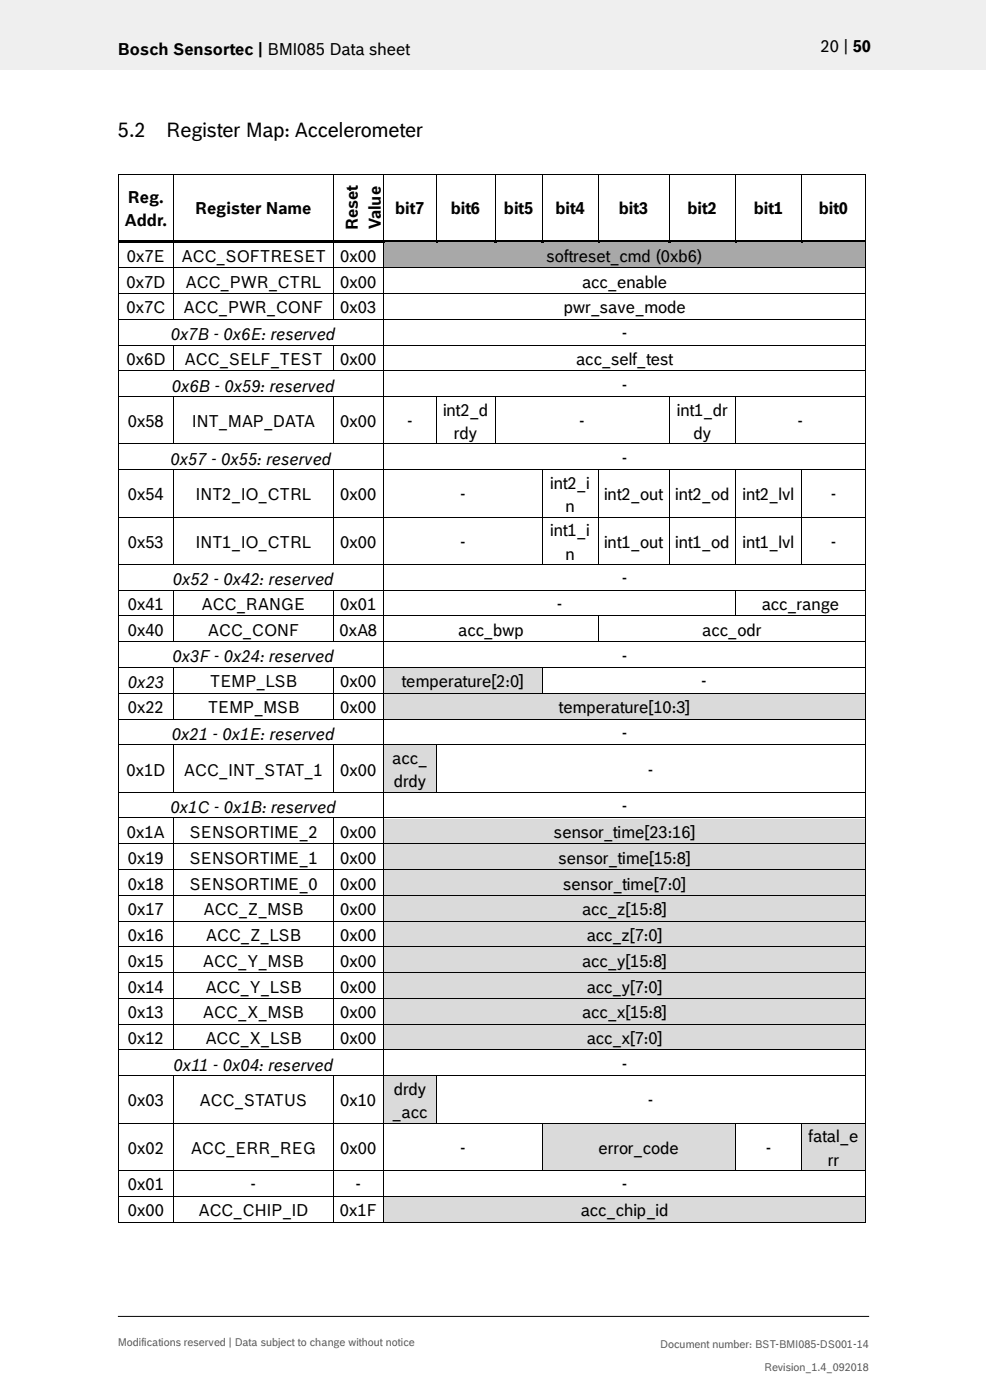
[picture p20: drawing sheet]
<svg xmlns="http://www.w3.org/2000/svg" width="210mm" height="297mm" viewBox="0 0 210 297" stroke-linecap="round" stroke-linejoin="round" font-family="sans-serif">
<defs><g id="words">
<g font-size="4.2">
<text x="25" y="29">5.2</text>
<text x="35.2" y="29">Register Map: Accelerometer</text>
</g>
<g font-size="3.5">
<text x="25" y="11.6">Bosch Sensortec | BMI085 Data sheet</text>
<text x="174.1" y="11">20 | 50</text>
<text x="26.5" y="48">Addr.</text>
<text x="27.1" y="43">Reg.</text>
<text x="41.4" y="45.5">Register Name</text>
<text x="83.8" y="45.5">bit7</text>
<text x="95.6" y="45.5">bit6</text>
<text x="106.9" y="45.5">bit5</text>
<text x="117.8" y="45.5">bit4</text>
<text x="131.3" y="45.5">bit3</text>
<text x="145.8" y="45.5">bit2</text>
<text x="159.9" y="45.5">bit1</text>
<text x="173.7" y="45.5">bit0</text>
<text x="75.9" y="48.8" transform="rotate(-90 75.9 48.8)">Reset</text>
<text x="80.8" y="48.6" transform="rotate(-90 80.8 48.6)">Value</text>
<text x="26.9" y="55.5">0x7E</text>
<text x="38.5" y="55.5">ACC_SOFTRESET</text>
<text x="72.2" y="55.5">0x00</text>
<text x="116" y="55.5">softreset_cmd (0xb6)</text>
<text x="26.8" y="61">0x7D</text>
<text x="39.3" y="61">ACC_PWR_CTRL</text>
<text x="72.2" y="61">0x00</text>
<text x="123.5" y="61">acc_enable</text>
<text x="26.8" y="66.5">0x7C</text>
<text x="38.9" y="66.5">ACC_PWR_CONF</text>
<text x="72.2" y="66.5">0x03</text>
<text x="119.6" y="66.5">pwr_save_mode</text>
<text x="131.9" y="71.9">-</text>
<text x="26.8" y="77.4">0x6D</text>
<text x="36.2" y="72.1">0x7B - 0x6E: reserved</text>
<text x="39.2" y="77.4">ACC_SELF_TEST</text>
<text x="72.2" y="77.4">0x00</text>
<text x="122.2" y="77.4">acc_self_test</text>
<text x="36.4" y="83.1">0x6B - 0x59: reserved</text>
<text x="131.9" y="82.9">-</text>
<text x="94" y="88.2">int2_d</text>
<text x="143.6" y="88.2">int1_dr</text>
<text x="27.1" y="90.6">0x58</text>
<text x="40.7" y="90.6">INT_MAP_DATA</text>
<text x="72.2" y="90.6">0x00</text>
<text x="86.4" y="90.6">-</text>
<text x="96.3" y="93.1">rdy</text>
<text x="122.9" y="90.6">-</text>
<text x="147.1" y="93.1">dy</text>
<text x="169.2" y="90.6">-</text>
<text x="36.2" y="98.6">0x57 - 0x55: reserved</text>
<text x="131.9" y="98.4">-</text>
<text x="27.1" y="106.2">0x54</text>
<text x="41.5" y="106.2">INT2_IO_CTRL</text>
<text x="72.2" y="106.2">0x00</text>
<text x="97.6" y="106.2">-</text>
<text x="116.7" y="103.7">int2_i</text>
<text x="128.1" y="106.2">int2_out</text>
<text x="143.2" y="106.2">int2_od</text>
<text x="157.5" y="106.2">int2_lvl</text>
<text x="176.2" y="106.2">-</text>
<text x="116.7" y="113.7">int1_i</text>
<text x="120" y="108.6">n</text>
<text x="27.1" y="116.2">0x53</text>
<text x="41.5" y="116.2">INT1_IO_CTRL</text>
<text x="72.2" y="116.2">0x00</text>
<text x="97.6" y="116.2">-</text>
<text x="120" y="118.7">n</text>
<text x="128.1" y="116.2">int1_out</text>
<text x="143.2" y="116.2">int1_od</text>
<text x="157.5" y="116.2">int1_lvl</text>
<text x="176.2" y="116.2">-</text>
<text x="36.7" y="124.2">0x52 - 0x42: reserved</text>
<text x="131.9" y="124">-</text>
<text x="27.1" y="129.5">0x41</text>
<text x="42.8" y="129.5">ACC_RANGE</text>
<text x="72.2" y="129.5">0x01</text>
<text x="118.1" y="129.5">-</text>
<text x="161.6" y="129.5">acc_range</text>
<text x="27.1" y="134.9">0x40</text>
<text x="44.1" y="134.9">ACC_CONF</text>
<text x="72" y="134.9">0xA8</text>
<text x="97.2" y="134.9">acc_bwp</text>
<text x="149" y="134.9">acc_odr</text>
<text x="36.6" y="140.5">0x3F - 0x24: reserved</text>
<text x="131.9" y="140.4">-</text>
<text x="27.1" y="146">0x23</text>
<text x="44.5" y="145.8">TEMP_LSB</text>
<text x="72.2" y="145.8">0x00</text>
<text x="85.3" y="145.8">temperature[2:0]</text>
<text x="148.7" y="145.8">-</text>
<text x="27.1" y="151.3">0x22</text>
<text x="44.1" y="151.3">TEMP_MSB</text>
<text x="72.2" y="151.3">0x00</text>
<text x="118.6" y="151.3">temperature[10:3]</text>
<text x="36.4" y="157">0x21 - 0x1E: reserved</text>
<text x="131.9" y="156.8">-</text>
<text x="26.8" y="164.5">0x1D</text>
<text x="39" y="164.5">ACC_INT_STAT_1</text>
<text x="72.2" y="164.5">0x00</text>
<text x="83.2" y="162.1">acc_</text>
<text x="83.5" y="167">drdy</text>
<text x="137.5" y="164.5">-</text>
<text x="36.2" y="172.5">0x1C - 0x1B: reserved</text>
<text x="131.9" y="172.3">-</text>
<text x="26.9" y="177.8">0x1A</text>
<text x="40.2" y="177.8">SENSORTIME_2</text>
<text x="72.2" y="177.8">0x00</text>
<text x="117.5" y="177.8">sensor_time[23:16]</text>
<text x="27.1" y="183.3">0x19</text>
<text x="40.2" y="183.3">SENSORTIME_1</text>
<text x="72.2" y="183.3">0x00</text>
<text x="118.5" y="183.3">sensor_time[15:8]</text>
<text x="27.1" y="188.7">0x18</text>
<text x="40.2" y="188.7">SENSORTIME_0</text>
<text x="72.2" y="188.7">0x00</text>
<text x="119.5" y="188.7">sensor_time[7:0]</text>
<text x="27.1" y="194.2">0x17</text>
<text x="43.2" y="194.2">ACC_Z_MSB</text>
<text x="72.2" y="194.2">0x00</text>
<text x="123.5" y="194.2">acc_z[15:8]</text>
<text x="27.1" y="199.6">0x16</text>
<text x="43.6" y="199.6">ACC_Z_LSB</text>
<text x="72.2" y="199.6">0x00</text>
<text x="124.5" y="199.6">acc_z[7:0]</text>
<text x="27.1" y="205.1">0x15</text>
<text x="43.1" y="205.1">ACC_Y_MSB</text>
<text x="72.2" y="205.1">0x00</text>
<text x="123.5" y="205.1">acc_y[15:8]</text>
<text x="27.1" y="210.6">0x14</text>
<text x="43.6" y="210.6">ACC_Y_LSB</text>
<text x="72.2" y="210.6">0x00</text>
<text x="124.5" y="210.6">acc_y[7:0]</text>
<text x="27.1" y="216.1">0x13</text>
<text x="27.1" y="221.5">0x12</text>
<text x="43.1" y="216.1">ACC_X_MSB</text>
<text x="43.6" y="221.5">ACC_X_LSB</text>
<text x="72.2" y="216.1">0x00</text>
<text x="72.2" y="221.5">0x00</text>
<text x="123.5" y="216.1">acc_x[15:8]</text>
<text x="124.5" y="221.5">acc_x[7:0]</text>
<text x="36.8" y="227.2">0x11 - 0x04: reserved</text>
<text x="131.9" y="227">-</text>
<text x="83.5" y="232.3">drdy</text>
<text x="27.1" y="234.7">0x03</text>
<text x="42.3" y="234.7">ACC_STATUS</text>
<text x="72.2" y="234.7">0x10</text>
<text x="83.2" y="237.2">_acc</text>
<text x="137.5" y="234.7">-</text>
<text x="27.1" y="244.8">0x02</text>
<text x="40.5" y="244.8">ACC_ERR_REG</text>
<text x="72.2" y="244.8">0x00</text>
<text x="97.6" y="244.8">-</text>
<text x="127" y="244.8">error_code</text>
<text x="162.4" y="244.8">-</text>
<text x="171.5" y="242.3">fatal_e</text>
<text x="175.6" y="247.3">rr</text>
<text x="27.1" y="252.6">0x01</text>
<text x="53.2" y="252.6">-</text>
<text x="75.4" y="252.6">-</text>
<text x="131.9" y="252.6">-</text>
<text x="27.1" y="258">0x00</text>
<text x="42.1" y="258">ACC_CHIP_ID</text>
<text x="72.1" y="258">0x1F</text>
<text x="123.2" y="258">acc_chip_id</text>
</g>
<g font-size="2.3" fill="#535f6b">
<text x="25" y="285.5">Modifications reserved | Data subject to change without notice</text>
<text x="140.1" y="285.9">Document number: BST-BMI085-DS001-14</text>
<text x="162.1" y="290.9">Revision_1.4_092018</text>
</g>
</g></defs>
<path d="M0 0h209.1v14.8h-209.1z" fill="#efeff0"/>
<g fill="none" stroke="#000" stroke-width=".21">
<path d="M25.1 37.1v13.8M25.2 37h11.5M36.8 37.1v13.8M36.9 37h33.7M70.7 37.1v13.8M70.8 37h10.5M81.4 37.1v13.8M81.5 37h11M92.5 37.1v13.8M92.6 37h12.3M105 37.1v13.8M105.1 37h9.8"/>
<path d="M115 37.1v13.8M115.1 37h11.7M126.9 37.1v13.8M127 37h14.9M141.9 37.1v13.8M142 37h14M156 37.1v13.8M156.1 37h13.9M170.1 37.1v13.8M170.1 37h13.5M183.6 37.1v13.8M25 279.3h159.4"/>
</g>
<path d="M25 36.9h.2v.2h-.2zM36.7 36.9h.2v.2h-.2zM70.6 36.9h.2v.2h-.2zM81.3 36.9h.2v.2h-.2zM92.5 36.9h.1v.2h-.1zM104.9 36.9h.2v.2h-.2zM114.9 36.9h.2v.2h-.2zM126.8 36.9h.2v.2h-.2zM141.9 36.9h.1v.2h-.1zM156 36.9h.1v.2h-.1zM170 36.9h.1v.2h-.1zM183.6 36.9h.1v.2h-.1z" fill="#000"/>
<path d="M81.4 51.4h102.1v5.3h-102.1z" fill-rule="evenodd" fill="#a8a8a8"/>
<path d="M82.6 51.6h99.8v4.9h-99.8z" fill="#a8a8a8"/>
<path d="M25 50.9h.2v.5h-.2zM36.7 51.4h.2zM70.6 51.4h.2z" fill="#000"/>
<g fill="#000">
<path d="M25.2 50.9h11.5v.5h-11.5z" fill-rule="evenodd"/>
<path d="M36.7 50.9h.6v.5h-.6z" fill-rule="evenodd"/>
<path d="M37.3 50.9h33.3v.5h-33.3z" fill-rule="evenodd"/>
<path d="M70.6 50.9h.5v.5h-.5z" fill-rule="evenodd"/>
<path d="M71.1 50.9h10.2v.5h-10.2z" fill-rule="evenodd"/>
</g>
<path d="M81.5 51.4h.3z" fill="#a8a8a8"/>
<path d="M81.3 51.4h.2z" fill="#000"/>
<g fill="#000">
<path d="M81.3 50.9h.5v.5h-.5z" fill-rule="evenodd"/>
<path d="M81.8 50.9h10.7v.5h-10.7z" fill-rule="evenodd"/>
</g>
<path d="M81.8 51.4h10.7" fill="none" stroke="#a8a8a8" stroke-width=".21"/>
<path d="M92.5 51.4h.5z" fill="#a8a8a8"/>
<g fill="#000">
<path d="M92.5 50.9h.5v.5h-.5z" fill-rule="evenodd"/>
<path d="M93 50.9h11.9v.5h-11.9z" fill-rule="evenodd"/>
</g>
<path d="M93 51.4h11.9" fill="none" stroke="#a8a8a8" stroke-width=".21"/>
<path d="M104.9 51.4h.6z" fill="#a8a8a8"/>
<g fill="#000">
<path d="M104.9 50.9h.6v.5h-.6z" fill-rule="evenodd"/>
<path d="M105.5 50.9h9.4v.5h-9.4z" fill-rule="evenodd"/>
</g>
<path d="M105.5 51.4h9.4" fill="none" stroke="#a8a8a8" stroke-width=".21"/>
<path d="M114.9 51.4h.5z" fill="#a8a8a8"/>
<g fill="#000">
<path d="M114.9 50.9h.5v.5h-.5z" fill-rule="evenodd"/>
<path d="M115.4 50.9h11.4v.5h-11.4z" fill-rule="evenodd"/>
</g>
<path d="M115.4 51.4h11.4" fill="none" stroke="#a8a8a8" stroke-width=".21"/>
<path d="M126.8 51.4h.5z" fill="#a8a8a8"/>
<g fill="#000">
<path d="M126.8 50.9h.5v.5h-.5z" fill-rule="evenodd"/>
<path d="M127.3 50.9h14.6v.5h-14.6z" fill-rule="evenodd"/>
</g>
<path d="M127.3 51.4h14.6" fill="none" stroke="#a8a8a8" stroke-width=".21"/>
<path d="M141.9 51.4h.5z" fill="#a8a8a8"/>
<g fill="#000">
<path d="M141.9 50.9h.5v.5h-.5z" fill-rule="evenodd"/>
<path d="M142.4 50.9h13.6v.5h-13.6z" fill-rule="evenodd"/>
</g>
<path d="M142.4 51.4h13.6" fill="none" stroke="#a8a8a8" stroke-width=".21"/>
<path d="M156 51.4h.5z" fill="#a8a8a8"/>
<g fill="#000">
<path d="M156 50.9h.5v.5h-.5z" fill-rule="evenodd"/>
<path d="M156.5 50.9h13.5v.5h-13.5z" fill-rule="evenodd"/>
</g>
<path d="M156.5 51.4h13.5" fill="none" stroke="#a8a8a8" stroke-width=".21"/>
<path d="M170 51.4h.5z" fill="#a8a8a8"/>
<g fill="#000">
<path d="M170 50.9h.5v.5h-.5z" fill-rule="evenodd"/>
<path d="M170.5 50.9h13.1v.5h-13.1z" fill-rule="evenodd"/>
</g>
<path d="M170.5 51.4h13.1" fill="none" stroke="#a8a8a8" stroke-width=".21"/>
<g fill="#000">
<path d="M25 56.7h.2v.2h-.2zM36.7 56.7h.2v.2h-.2zM70.6 56.7h.2v.2h-.2zM81.3 56.7h.2v.2h-.2zM183.6 50.9h.1v.5h-.1zM183.6 56.7h.1v.2h-.1zM25 62.1h.2v.2h-.2zM25 67.6h.2v.2h-.2zM25 73.1h.2v.2h-.2zM25 78.6h.2v.1h-.2zM36.7 62.1h.2v.2h-.2zM36.7 67.6h.2v.2h-.2z"/>
<path d="M36.7 73.1h.2v.2h-.2zM36.7 78.6h.2v.1h-.2zM70.6 62.1h.2v.2h-.2zM70.6 67.6h.2v.2h-.2zM70.6 73.1h.2v.2h-.2zM70.6 78.6h.2v.1h-.2zM81.3 62.1h.2v.2h-.2zM81.3 67.6h.2v.2h-.2zM81.3 73.1h.2v.2h-.2zM81.3 78.6h.2v.1h-.2zM183.6 62.1h.1v.2h-.1zM183.6 67.6h.1v.2h-.1z"/>
<path d="M183.6 73.1h.1v.2h-.1zM183.6 78.6h.1v.1h-.1zM25 84h.2v.2h-.2zM25 94.1h.2v.1h-.2zM25 99.6h.2v.1h-.2zM36.7 84h.2v.2h-.2zM36.7 94.1h.2v.1h-.2zM36.7 99.6h.2v.1h-.2zM70.6 84h.2v.2h-.2zM70.6 94.1h.2v.1h-.2zM70.6 99.6h.2v.1h-.2zM81.3 84h.2v.2h-.2z"/>
<path d="M81.3 94.1h.2v.1h-.2zM81.3 99.6h.2v.1h-.2zM92.5 84h.1v.2h-.1zM92.5 94.1h.1v.1h-.1zM104.9 84h.2v.2h-.2zM104.9 94.1h.2v.1h-.2zM114.9 99.6h.2v.1h-.2zM126.8 99.6h.2v.1h-.2zM141.9 84h.1v.2h-.1zM141.9 94.1h.1v.1h-.1zM141.9 99.6h.1v.1h-.1zM156 84h.1v.2h-.1z"/>
<path d="M156 94.1h.1v.1h-.1zM156 99.6h.1v.1h-.1zM170 99.6h.1v.1h-.1zM183.6 84h.1v.2h-.1zM183.6 94.1h.1v.1h-.1zM183.6 99.6h.1v.1h-.1zM25 109.6h.2v.2h-.2zM25 119.7h.2v.1h-.2zM36.7 109.6h.2v.2h-.2zM36.7 119.7h.2v.1h-.2zM70.6 109.6h.2v.2h-.2zM70.6 119.7h.2v.1h-.2z"/>
<path d="M81.3 109.6h.2v.2h-.2zM81.3 119.7h.2v.1h-.2zM114.9 109.6h.2v.2h-.2zM114.9 119.7h.2v.1h-.2zM126.8 109.6h.2v.2h-.2zM126.8 119.7h.2v.1h-.2zM141.9 109.6h.1v.2h-.1zM141.9 119.7h.1v.1h-.1zM156 109.6h.1v.2h-.1zM156 119.7h.1v.1h-.1zM170 109.6h.1v.2h-.1zM170 119.7h.1v.1h-.1z"/>
<path d="M183.6 109.6h.1v.2h-.1zM183.6 119.7h.1v.1h-.1zM25 125.1h.2v.2h-.2zM25 130.6h.2v.2h-.2zM25 136.1h.2v.1h-.2zM36.7 125.1h.2v.2h-.2zM36.7 130.6h.2v.2h-.2zM36.7 136.1h.2v.1h-.2zM70.6 125.1h.2v.2h-.2zM70.6 130.6h.2v.2h-.2zM70.6 136.1h.2v.1h-.2zM81.3 125.1h.2v.2h-.2z"/>
<path d="M81.3 130.6h.2v.2h-.2zM81.3 136.1h.2v.1h-.2zM126.8 130.6h.2v.2h-.2zM126.8 136.1h.2v.1h-.2zM156 125.1h.1v.2h-.1zM156 130.6h.1v.2h-.1zM183.6 125.1h.1v.2h-.1zM183.6 130.6h.1v.2h-.1zM183.6 136.1h.1v.1h-.1z"/>
</g>
<g fill="none" stroke="#000" stroke-width=".21">
<path d="M25.1 51.4v5.3M25.1 56.9v5.2M25.2 56.8h11.5M36.8 51.4v5.3M36.8 56.9v5.2M36.9 56.8h33.7M70.7 51.4v5.3M70.7 56.9v5.2M70.8 56.8h10.5M81.4 51.4v5.3M81.4 56.9v5.2M81.5 56.8h102.1"/>
<path d="M183.6 51.4v5.3M183.6 56.9v5.2M25.1 62.3v5.3M25.1 67.8v5.3M25.1 73.3v5.3M25.1 78.7v5.3M25.2 62.2h11.5M25.2 67.7h11.5M25.2 73.2h11.5M25.2 78.7h11.5M36.8 62.3v5.3M36.8 73.3v5.3"/>
<path d="M36.9 62.2h33.7M36.9 67.7h33.7M36.9 73.2h33.7M36.9 78.7h33.7M70.7 62.3v5.3M70.7 73.3v5.3M70.8 62.2h10.5M70.8 67.7h10.5M70.8 73.2h10.5M70.8 78.7h10.5M81.4 62.3v5.3M81.4 67.8v5.3"/>
<path d="M81.4 73.3v5.3M81.4 78.7v5.3M81.5 62.2h102.1M81.5 67.7h102.1M81.5 73.2h102.1M81.5 78.7h102.1M183.6 62.3v5.3M183.6 67.8v5.3M183.6 73.3v5.3M183.6 78.7v5.3M25.1 84.2v9.9M25.1 94.2v5.4"/>
<path d="M25.1 99.7v9.9M25.2 84.1h11.5M25.2 94.1h11.5M25.2 99.7h11.5M36.8 84.2v9.9M36.8 99.7v9.9M36.9 84.1h33.7M36.9 94.1h33.7M36.9 99.7h33.7M70.7 84.2v9.9M70.7 99.7v9.9M70.8 84.1h10.5"/>
<path d="M70.8 94.1h10.5M70.8 99.7h10.5M81.4 84.2v9.9M81.4 94.2v5.4M81.4 99.7v9.9M81.5 84.1h11M81.5 94.1h11M81.5 99.7h33.4M92.5 84.2v9.9M92.6 84.1h12.3M92.6 94.1h12.3M105 84.2v9.9"/>
<path d="M105.1 84.1h36.8M105.1 94.1h36.8M115 99.7v9.9M115.1 99.7h11.7M126.9 99.7v9.9M127 99.7h14.9M141.9 84.2v9.9M141.9 99.7v9.9M142 84.1h14M142 94.1h14M142 99.7h14M156 84.2v9.9"/>
<path d="M156 99.7v9.9M156.1 84.1h27.5M156.1 94.1h27.5M156.1 99.7h13.9M170.1 99.7v9.9M170.1 99.7h13.5M183.6 84.2v9.9M183.6 94.2v5.4M183.6 99.7v9.9M25.1 109.8v9.9M25.1 119.8v5.3M25.2 109.7h11.5"/>
<path d="M25.2 119.8h11.5M36.8 109.8v9.9M36.9 109.7h33.7M36.9 119.8h33.7M70.7 109.8v9.9M70.8 109.7h10.5M70.8 119.8h10.5M81.4 109.8v9.9M81.4 119.8v5.3M81.5 109.7h33.4M81.5 119.8h33.4M115 109.8v9.9"/>
<path d="M115.1 109.7h11.7M115.1 119.8h11.7M126.9 109.8v9.9M127 109.7h14.9M127 119.8h14.9M141.9 109.8v9.9M142 109.7h14M142 119.8h14M156 109.8v9.9M156.1 109.7h13.9M156.1 119.8h13.9M170.1 109.8v9.9"/>
<path d="M170.1 109.7h13.5M170.1 119.8h13.5M183.6 109.8v9.9M183.6 119.8v5.3M25.1 125.3v5.3M25.1 130.8v5.3M25.1 136.2v5.3M25.2 125.2h11.5M25.2 130.7h11.5M25.2 136.1h11.5M36.8 125.3v5.3M36.8 130.8v5.3"/>
<path d="M36.9 125.2h33.7M36.9 130.7h33.7M36.9 136.1h33.7M70.7 125.3v5.3M70.7 130.8v5.3M70.8 125.2h10.5M70.8 130.7h10.5M70.8 136.1h10.5M81.4 125.3v5.3M81.4 130.8v5.3M81.4 136.2v5.3M81.5 125.2h74.5"/>
<path d="M81.5 130.7h45.3M81.5 136.1h45.3M126.9 130.8v5.3M127 130.7h29M127 136.1h56.6M156 125.3v5.3M156.1 125.2h27.5M156.1 130.7h27.5M183.6 125.3v5.3M183.6 130.8v5.3M183.6 136.2v5.3"/>
</g>
<path d="M81.4 141.7h33.5v5.3h-33.5z" fill-rule="evenodd" fill="#dadada"/>
<path d="M82.6 141.9h31.2v4.9h-31.2z" fill="#dadada"/>
<path d="M25 141.5h.2v.2h-.2zM36.7 141.5h.2v.2h-.2zM70.6 141.5h.2v.2h-.2zM81.3 141.5h.2v.2h-.2zM114.9 141.5h.2v.2h-.2zM183.6 141.5h.1v.2h-.1z" fill="#000"/>
<path d="M25.1 141.7v5.3M25.2 141.6h11.5M36.8 141.7v5.3M36.9 141.6h33.7M70.7 141.7v5.3M70.8 141.6h10.5M81.4 141.7v5.3M81.5 141.6h33.4M115 141.7v5.3M115.1 141.6h68.5M183.6 141.7v5.3" fill="none" stroke="#000" stroke-width=".21"/>
<path d="M81.4 147.2h102.1v5.3h-102.1z" fill-rule="evenodd" fill="#dadada"/>
<path d="M82.6 147.4h99.8v4.9h-99.8z" fill="#dadada"/>
<path d="M25 147h.2v.2h-.2zM25 152.5h.2v.2h-.2zM36.7 147h.2v.2h-.2zM36.7 152.5h.2v.2h-.2zM70.6 147h.2v.2h-.2zM70.6 152.5h.2v.2h-.2zM81.3 147h.2v.2h-.2zM81.3 152.5h.2v.2h-.2zM114.9 147h.2v.2h-.2zM183.6 147h.1v.2h-.1zM183.6 152.5h.1v.2h-.1z" fill="#000"/>
<g fill="none" stroke="#000" stroke-width=".21">
<path d="M25.1 147.2v5.3M25.1 152.7v5.2M25.2 147.1h11.5M25.2 152.6h11.5M36.8 147.2v5.3M36.9 147.1h33.7M36.9 152.6h33.7M70.7 147.2v5.3M70.8 147.1h10.5M70.8 152.6h10.5M81.4 147.2v5.3M81.4 152.7v5.2"/>
<path d="M81.5 147.1h33.4M81.5 152.6h102.1M115.1 147.1h68.5M183.6 147.2v5.3M183.6 152.7v5.2"/>
</g>
<path d="M81.4 158.1h11.1v9.9h-11.1z" fill-rule="evenodd" fill="#dadada"/>
<g fill="#dadada">
<path d="M82.6 158.1h8.7v5h-8.7z"/>
<path d="M82.6 163.1h8.7v4.9h-8.7z"/>
</g>
<path d="M25 157.9h.2v.2h-.2zM36.7 157.9h.2v.2h-.2zM70.6 157.9h.2v.2h-.2zM81.3 157.9h.2v.2h-.2zM92.5 157.9h.1v.2h-.1zM183.6 157.9h.1v.2h-.1zM25 168h.2v.1h-.2zM36.7 168h.2v.1h-.2zM70.6 168h.2v.1h-.2zM81.3 168h.2v.1h-.2zM92.5 168h.1v.1h-.1zM183.6 168h.1v.1h-.1z" fill="#000"/>
<g fill="none" stroke="#000" stroke-width=".21">
<path d="M25.1 158.1v9.9M25.2 158h11.5M36.8 158.1v9.9M36.9 158h33.7M70.7 158.1v9.9M70.8 158h10.5M81.4 158.1v9.9M81.5 158h11M92.5 158.1v9.9M92.6 158h91M183.6 158.1v9.9M25.1 168.1v5.3"/>
<path d="M25.2 168.1h11.5M36.9 168.1h33.7M70.8 168.1h10.5M81.4 168.1v5.3M81.5 168.1h11M92.6 168.1h91M183.6 168.1v5.3"/>
</g>
<path d="M81.4 173.7h102.1v5.2h-102.1z" fill-rule="evenodd" fill="#dadada"/>
<path d="M82.6 173.8h99.8v4.9h-99.8z" fill="#dadada"/>
<path d="M25 173.4h.2v.2h-.2zM36.7 173.4h.2v.2h-.2zM70.6 173.4h.2v.2h-.2zM81.3 173.4h.2v.2h-.2zM183.6 173.4h.1v.2h-.1z" fill="#000"/>
<path d="M25.1 173.6v5.3M25.2 173.5h11.5M36.8 173.6v5.3M36.9 173.5h33.7M70.7 173.6v5.3M70.8 173.5h10.5M81.4 173.6v5.3M81.5 173.5h102.1M183.6 173.6v5.3" fill="none" stroke="#000" stroke-width=".21"/>
<path d="M81.4 179.1h102.1v5.3h-102.1z" fill-rule="evenodd" fill="#dadada"/>
<path d="M82.6 179.3h99.8v4.9h-99.8z" fill="#dadada"/>
<path d="M25 178.9h.2v.2h-.2zM36.7 178.9h.2v.2h-.2zM70.6 178.9h.2v.2h-.2zM81.3 178.9h.2v.2h-.2zM183.6 178.9h.1v.2h-.1z" fill="#000"/>
<path d="M25.1 179.1v5.3M25.2 179h11.5M36.8 179.1v5.3M36.9 179h33.7M70.7 179.1v5.3M70.8 179h10.5M81.4 179.1v5.3M81.5 179h102.1M183.6 179.1v5.3" fill="none" stroke="#000" stroke-width=".21"/>
<path d="M81.4 184.6h102.1v5.3h-102.1z" fill-rule="evenodd" fill="#dadada"/>
<path d="M82.6 184.7h99.8v5h-99.8z" fill="#dadada"/>
<path d="M25 184.4h.2v.2h-.2zM36.7 184.4h.2v.2h-.2zM70.6 184.4h.2v.2h-.2zM81.3 184.4h.2v.2h-.2zM183.6 184.4h.1v.2h-.1z" fill="#000"/>
<path d="M25.1 184.6v5.3M25.2 184.5h11.5M36.8 184.6v5.3M36.9 184.5h33.7M70.7 184.6v5.3M70.8 184.5h10.5M81.4 184.6v5.3M81.5 184.5h102.1M183.6 184.6v5.3" fill="none" stroke="#000" stroke-width=".21"/>
<path d="M81.4 190h102.1v5.3h-102.1z" fill-rule="evenodd" fill="#dadada"/>
<path d="M82.6 190.2h99.8v5h-99.8z" fill="#dadada"/>
<path d="M25 189.9h.2v.1h-.2zM36.7 189.9h.2v.1h-.2zM70.6 189.9h.2v.1h-.2zM81.3 189.9h.2v.1h-.2zM183.6 189.9h.1v.1h-.1z" fill="#000"/>
<path d="M25.1 190v5.3M25.2 189.9h11.5M36.8 190v5.3M36.9 189.9h33.7M70.7 190v5.3M70.8 189.9h10.5M81.4 190v5.3M81.5 189.9h102.1M183.6 190v5.3" fill="none" stroke="#000" stroke-width=".21"/>
<path d="M81.4 195.5h102.1v5.3h-102.1z" fill-rule="evenodd" fill="#dadada"/>
<path d="M82.6 195.7h99.8v4.9h-99.8z" fill="#dadada"/>
<path d="M25 195.3h.2v.2h-.2zM36.7 195.3h.2v.2h-.2zM70.6 195.3h.2v.2h-.2zM81.3 195.3h.2v.2h-.2zM183.6 195.3h.1v.2h-.1z" fill="#000"/>
<path d="M25.1 195.5v5.3M25.2 195.4h11.5M36.8 195.5v5.3M36.9 195.4h33.7M70.7 195.5v5.3M70.8 195.4h10.5M81.4 195.5v5.3M81.5 195.4h102.1M183.6 195.5v5.3" fill="none" stroke="#000" stroke-width=".21"/>
<path d="M81.4 201h102.1v5.2h-102.1z" fill-rule="evenodd" fill="#dadada"/>
<path d="M82.6 201.2h99.8v4.9h-99.8z" fill="#dadada"/>
<path d="M25 200.8h.2v.2h-.2zM36.7 200.8h.2v.2h-.2zM70.6 200.8h.2v.2h-.2zM81.3 200.8h.2v.2h-.2zM183.6 200.8h.1v.2h-.1z" fill="#000"/>
<path d="M25.1 201v5.2M25.2 200.9h11.5M36.8 201v5.2M36.9 200.9h33.7M70.7 201v5.2M70.8 200.9h10.5M81.4 201v5.2M81.5 200.9h102.1M183.6 201v5.2" fill="none" stroke="#000" stroke-width=".21"/>
<path d="M81.4 206.5h102.1v5.3h-102.1z" fill-rule="evenodd" fill="#dadada"/>
<path d="M82.6 206.6h99.8v4.9h-99.8z" fill="#dadada"/>
<path d="M25 206.2h.2v.2h-.2zM36.7 206.2h.2v.2h-.2zM70.6 206.2h.2v.2h-.2zM81.3 206.2h.2v.2h-.2zM183.6 206.2h.1v.2h-.1z" fill="#000"/>
<path d="M25.1 206.4v5.4M25.2 206.3h11.5M36.8 206.4v5.4M36.9 206.3h33.7M70.7 206.4v5.4M70.8 206.3h10.5M81.4 206.4v5.4M81.5 206.3h102.1M183.6 206.4v5.4" fill="none" stroke="#000" stroke-width=".21"/>
<path d="M81.4 211.9h102.1v5.3h-102.1z" fill-rule="evenodd" fill="#dadada"/>
<path d="M82.6 212.1h99.8v4.9h-99.8z" fill="#dadada"/>
<path d="M25 211.8h.2v.1h-.2zM36.7 211.8h.2v.1h-.2zM70.6 211.8h.2v.1h-.2zM81.3 211.8h.2v.1h-.2zM183.6 211.8h.1v.1h-.1z" fill="#000"/>
<path d="M25.1 211.9v5.3M25.2 211.8h11.5M36.8 211.9v5.3M36.9 211.8h33.7M70.7 211.9v5.3M70.8 211.8h10.5M81.4 211.9v5.3M81.5 211.8h102.1M183.6 211.9v5.3" fill="none" stroke="#000" stroke-width=".21"/>
<path d="M81.4 217.4h102.1v5.3h-102.1z" fill-rule="evenodd" fill="#dadada"/>
<path d="M82.6 217.6h99.8v4.9h-99.8z" fill="#dadada"/>
<path d="M25 217.2h.2v.2h-.2zM36.7 217.2h.2v.2h-.2zM70.6 217.2h.2v.2h-.2zM81.3 217.2h.2v.2h-.2zM183.6 217.2h.1v.2h-.1zM25 222.7h.2v.1h-.2zM36.7 222.7h.2v.1h-.2zM70.6 222.7h.2v.1h-.2zM81.3 222.7h.2v.1h-.2zM183.6 222.7h.1v.1h-.1z" fill="#000"/>
<g fill="none" stroke="#000" stroke-width=".21">
<path d="M25.1 217.4v5.3M25.2 217.3h11.5M36.8 217.4v5.3M36.9 217.3h33.7M70.7 217.4v5.3M70.8 217.3h10.5M81.4 217.4v5.3M81.5 217.3h102.1M183.6 217.4v5.3M25.1 222.8v5.3M25.2 222.8h11.5M36.9 222.8h33.7"/>
<path d="M70.8 222.8h10.5M81.4 222.8v5.3M81.5 222.8h102.1M183.6 222.8v5.3"/>
</g>
<path d="M81.4 228.3h11.1v9.9h-11.1z" fill-rule="evenodd" fill="#dadada"/>
<g fill="#dadada">
<path d="M82.6 228.3h8.7v5h-8.7z"/>
<path d="M82.6 233.3h8.7v4.9h-8.7z"/>
</g>
<path d="M25 228.1h.2v.2h-.2zM36.7 228.1h.2v.2h-.2zM70.6 228.1h.2v.2h-.2zM81.3 228.1h.2v.2h-.2zM92.5 228.1h.1v.2h-.1zM183.6 228.1h.1v.2h-.1z" fill="#000"/>
<path d="M25.1 228.3v9.9M25.2 228.2h11.5M36.8 228.3v9.9M36.9 228.2h33.7M70.7 228.3v9.9M70.8 228.2h10.5M81.4 228.3v9.9M81.5 228.2h11M92.5 228.3v9.9M92.6 228.2h91M183.6 228.3v9.9" fill="none" stroke="#000" stroke-width=".21"/>
<g fill="#dadada">
<path d="M115 238.4h41v9.8h-41z" fill-rule="evenodd"/>
<path d="M116.2 240.8h38.6v5h-38.6z" fill-rule="evenodd"/>
<path d="M170.1 238.4h13.4v9.8h-13.4z" fill-rule="evenodd"/>
</g>
<g fill="#dadada">
<path d="M171.3 238.4h11.1v4.9h-11.1z"/>
<path d="M171.3 243.3h11.1v4.9h-11.1z"/>
</g>
<g fill="#000">
<path d="M25 238.2h.2v.2h-.2zM36.7 238.2h.2v.2h-.2zM70.6 238.2h.2v.2h-.2zM81.3 238.2h.2v.2h-.2zM92.5 238.2h.1v.2h-.1zM114.9 238.2h.2v.2h-.2zM156 238.2h.1v.2h-.1zM170 238.2h.1v.2h-.1zM183.6 238.2h.1v.2h-.1zM25 248.2h.2v.2h-.2zM36.7 248.2h.2v.2h-.2zM70.6 248.2h.2v.2h-.2z"/>
<path d="M81.3 248.2h.2v.2h-.2zM114.9 248.2h.2v.2h-.2zM156 248.2h.1v.2h-.1zM170 248.2h.1v.2h-.1zM183.6 248.2h.1v.2h-.1z"/>
</g>
<g fill="none" stroke="#000" stroke-width=".21">
<path d="M25.1 238.4v9.8M25.2 238.3h11.5M36.8 238.4v9.8M36.9 238.3h33.7M70.7 238.4v9.8M70.8 238.3h10.5M81.4 238.4v9.8M81.5 238.3h11M92.6 238.3h22.3M115 238.4v9.8M115.1 238.3h40.9M156 238.4v9.8"/>
<path d="M156.1 238.3h13.9M170.1 238.4v9.8M170.1 238.3h13.5M183.6 238.4v9.8M25.1 248.4v5.3M25.2 248.3h11.5M36.8 248.4v5.3M36.9 248.3h33.7M70.7 248.4v5.3M70.8 248.3h10.5M81.4 248.4v5.3M81.5 248.3h33.4"/>
<path d="M115.1 248.3h40.9M156.1 248.3h13.9M170.1 248.3h13.5M183.6 248.4v5.3"/>
</g>
<path d="M81.4 253.9h102.1v5.3h-102.1z" fill-rule="evenodd" fill="#dadada"/>
<path d="M82.6 254.1h99.8v4.9h-99.8z" fill="#dadada"/>
<path d="M25 253.7h.2v.2h-.2zM25 259.2h.2v.2h-.2zM36.7 253.7h.2v.2h-.2zM36.7 259.2h.2v.2h-.2zM70.6 253.7h.2v.2h-.2zM70.6 259.2h.2v.2h-.2zM81.3 253.7h.2v.2h-.2zM81.3 259.2h.2v.2h-.2zM183.6 253.7h.1v.2h-.1zM183.6 259.2h.1v.2h-.1z" fill="#000"/>
<g fill="none" stroke="#000" stroke-width=".21">
<path d="M25.1 253.9v5.3M25.2 253.8h11.5M25.2 259.3h11.5M36.8 253.9v5.3M36.9 253.8h33.7M36.9 259.3h33.7M70.7 253.9v5.3M70.8 253.8h10.5M70.8 259.3h10.5M81.4 253.9v5.3M81.5 253.8h102.1M81.5 259.3h102.1"/>
<path d="M183.6 253.9v5.3"/>
</g>
<use href="#words"/>
</svg>
